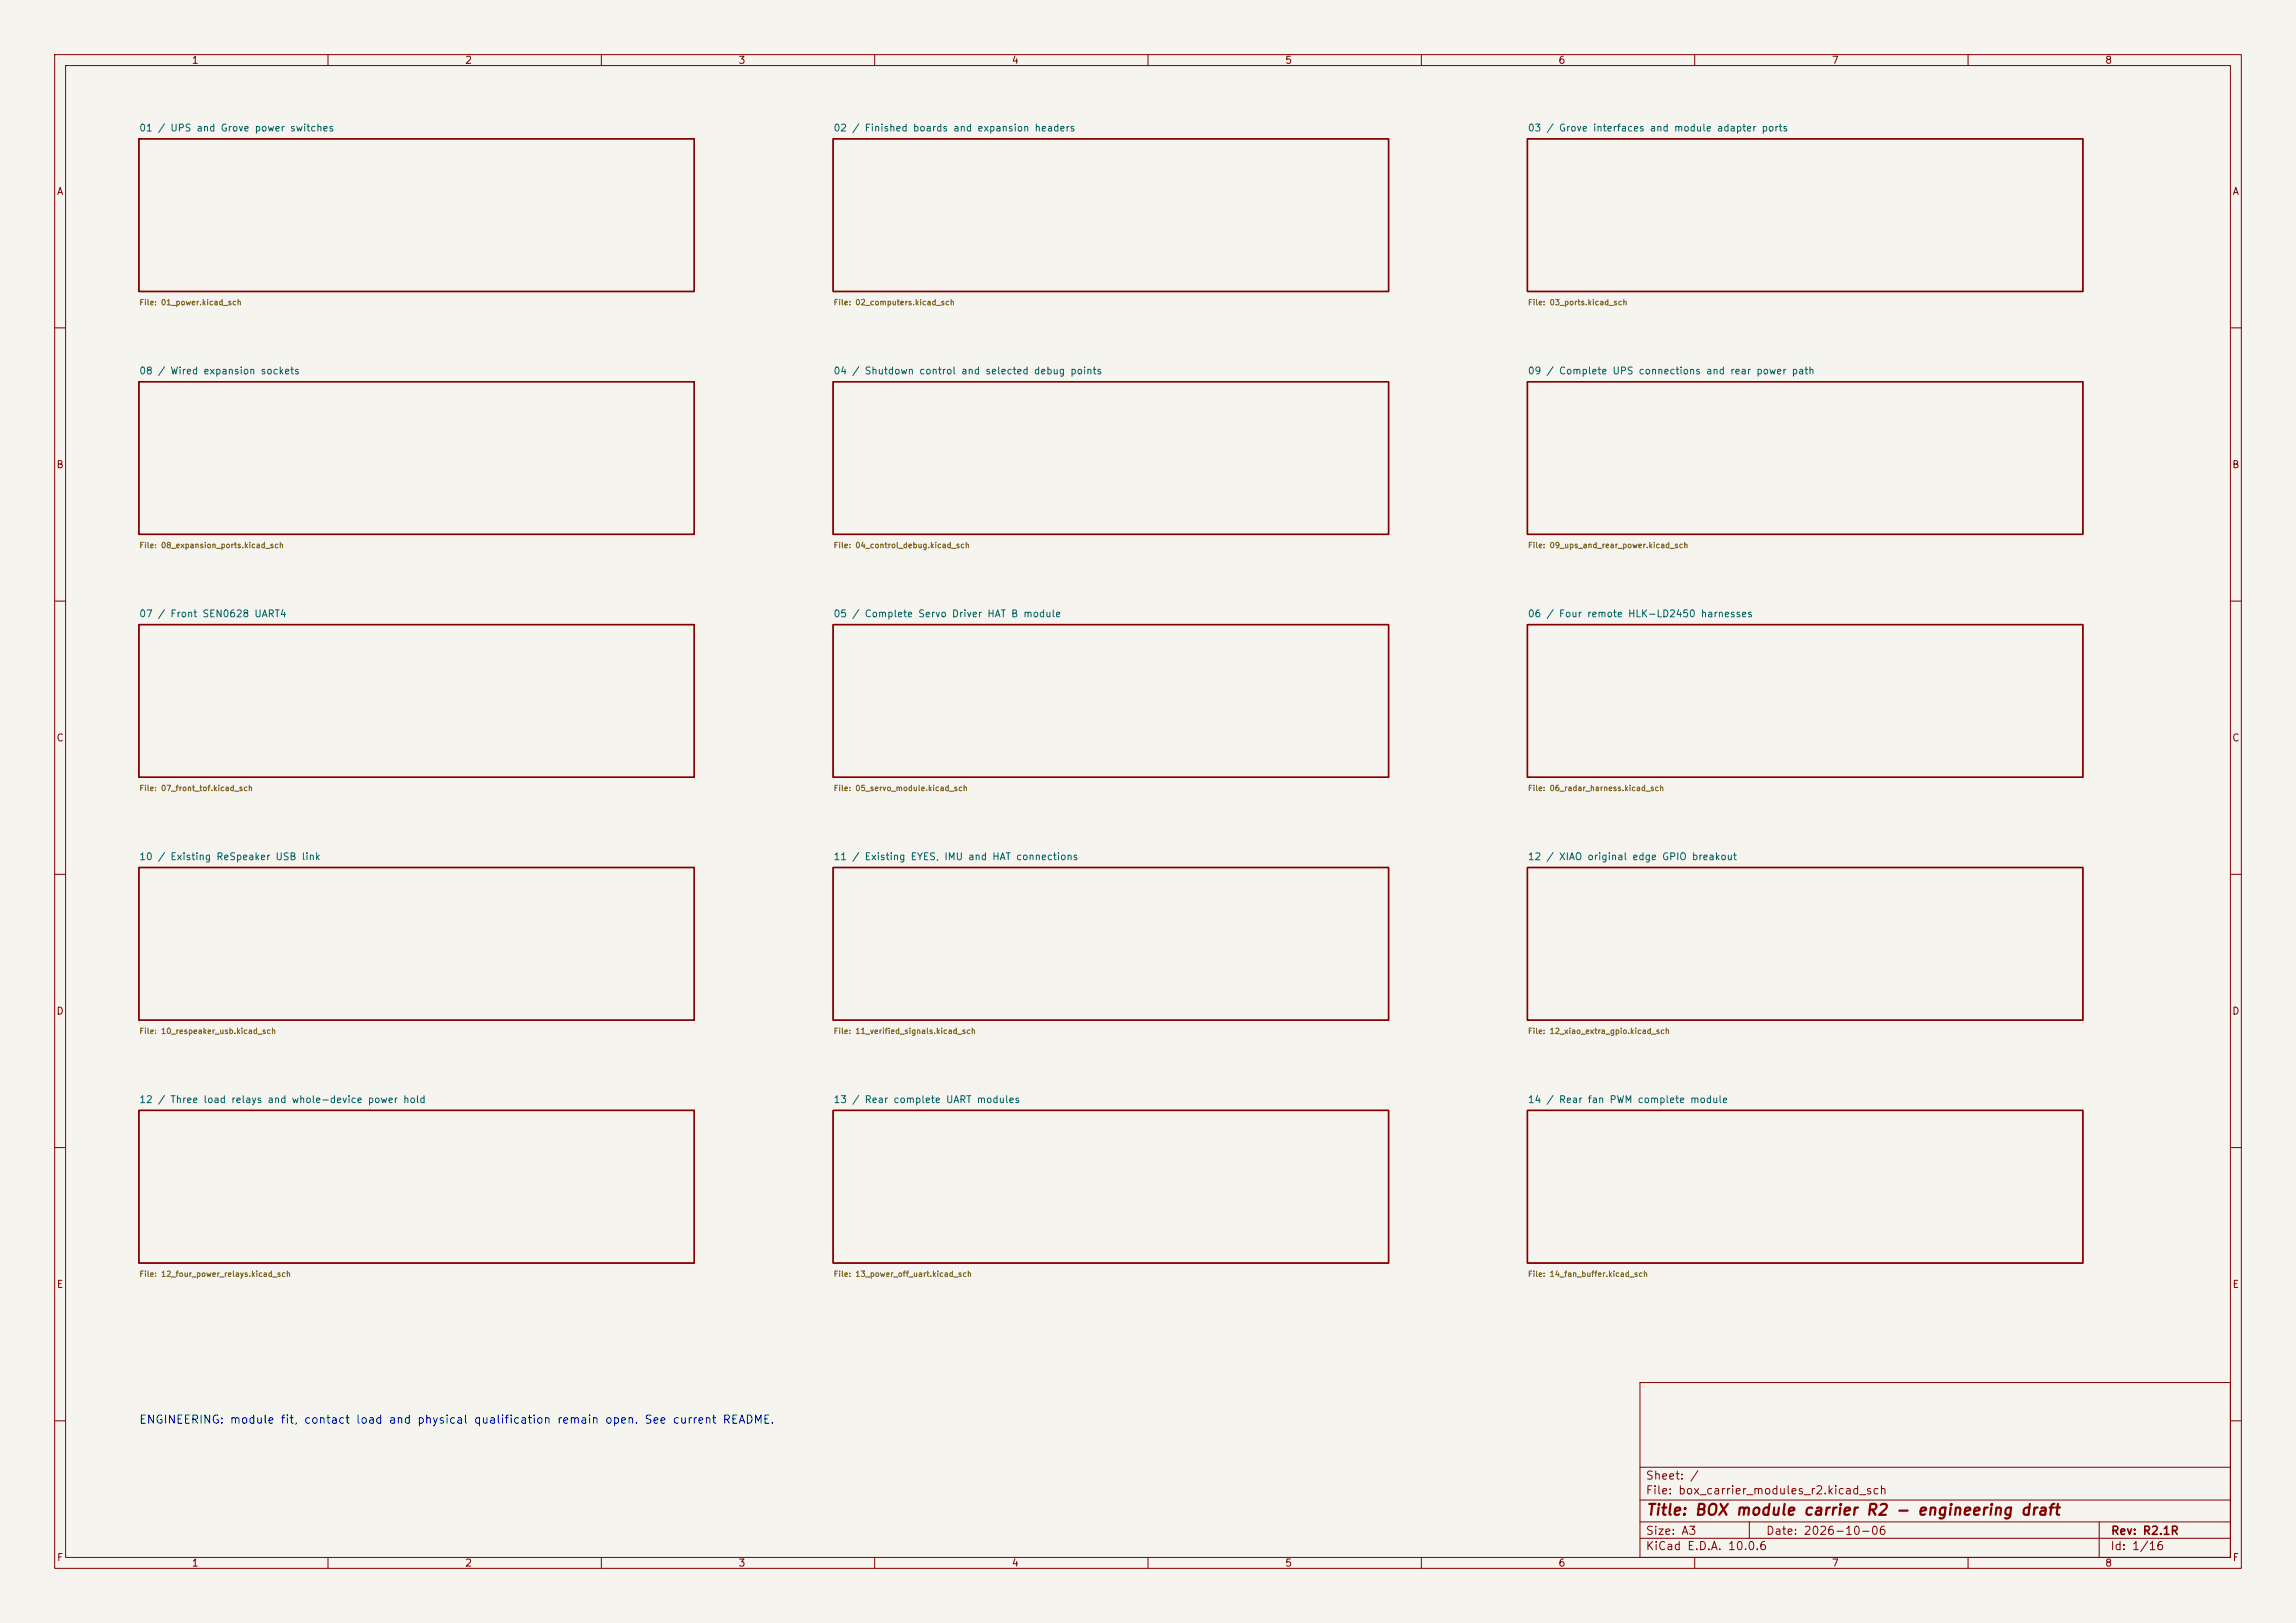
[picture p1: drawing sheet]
<svg xmlns="http://www.w3.org/2000/svg" width="420mm" height="297mm" viewBox="0 0 420 297" stroke-linecap="round" stroke-linejoin="round" font-family="sans-serif">
<defs><g id="words">
<text font-size="2" fill="#840000" x="301" y="277.8">Title: BOX module carrier R2 - engineering draft</text>
<text font-size="1.5" fill="#0000c2" x="25.4" y="260.9">ENGINEERING: module fit, contact load and physical qualification remain open. See current README.</text>
<g font-size="1.5" fill="#840000">
<text x="300.9" y="273.8">File: box_carrier_modules_r2.kicad_sch</text>
<text x="300.9" y="271.1">Sheet: /</text>
<text x="300.9" y="281.2">Size: A3</text>
<text x="322.9" y="281.2">Date: 2026-10-06</text>
<text x="386" y="281.2">Rev: R2.1R</text>
<text x="300.9" y="284">KiCad E.D.A. 10.0.6</text>
<text x="385.9" y="284">Id: 1/16</text>
</g>
<g font-size="1.3" fill="#840000">
<text x="35" y="12">1</text>
<text x="85" y="12">2</text>
<text x="135" y="12">3</text>
<text x="185" y="12">4</text>
<text x="235" y="12">5</text>
<text x="285" y="12">6</text>
<text x="335" y="12">7</text>
<text x="385" y="12">8</text>
<text x="10.3" y="36">A</text>
<text x="408.3" y="36">A</text>
<text x="10.2" y="86">B</text>
<text x="408.2" y="86">B</text>
<text x="10.2" y="136">C</text>
<text x="408.2" y="136">C</text>
<text x="10.2" y="186">D</text>
<text x="408.2" y="186">D</text>
<text x="10.3" y="236">E</text>
<text x="408.3" y="236">E</text>
<text x="10.3" y="286">F</text>
<text x="35" y="287">1</text>
<text x="85" y="287">2</text>
<text x="135" y="287">3</text>
<text x="185" y="287">4</text>
<text x="235" y="287">5</text>
<text x="285" y="287">6</text>
<text x="335" y="287">7</text>
<text x="385" y="287">8</text>
<text x="408.3" y="286">F</text>
</g>
<g font-size="1.3" fill="#006464">
<text x="25.4" y="24.4">01 / UPS and Grove power switches</text>
<text x="152.4" y="24.4">02 / Finished boards and expansion headers</text>
<text x="279.4" y="24.4">03 / Grove interfaces and module adapter ports</text>
<text x="25.4" y="68.8">08 / Wired expansion sockets</text>
<text x="152.4" y="68.8">04 / Shutdown control and selected debug points</text>
<text x="279.4" y="68.8">09 / Complete UPS connections and rear power path</text>
<text x="25.4" y="113.3">07 / Front SEN0628 UART4</text>
<text x="152.4" y="113.3">05 / Complete Servo Driver HAT B module</text>
<text x="279.4" y="113.3">06 / Four remote HLK-LD2450 harnesses</text>
<text x="25.4" y="157.7">10 / Existing ReSpeaker USB link</text>
<text x="152.4" y="157.7">11 / Existing EYES, IMU and HAT connections</text>
<text x="279.4" y="157.7">12 / XIAO original edge GPIO breakout</text>
<text x="25.4" y="202.2">12 / Three load relays and whole-device power hold</text>
<text x="152.4" y="202.2">13 / Rear complete UART modules</text>
<text x="279.4" y="202.2">14 / Rear fan PWM complete module</text>
</g>
<g font-size="1" fill="#725600">
<text x="25.4" y="56.1">File: 01_power.kicad_sch</text>
<text x="152.4" y="56.1">File: 02_computers.kicad_sch</text>
<text x="279.4" y="56.1">File: 03_ports.kicad_sch</text>
<text x="25.4" y="100.5">File: 08_expansion_ports.kicad_sch</text>
<text x="152.4" y="100.5">File: 04_control_debug.kicad_sch</text>
<text x="279.4" y="100.5">File: 09_ups_and_rear_power.kicad_sch</text>
<text x="25.4" y="145">File: 07_front_tof.kicad_sch</text>
<text x="152.4" y="145">File: 05_servo_module.kicad_sch</text>
<text x="279.4" y="145">File: 06_radar_harness.kicad_sch</text>
<text x="25.4" y="189.4">File: 10_respeaker_usb.kicad_sch</text>
<text x="152.4" y="189.4">File: 11_verified_signals.kicad_sch</text>
<text x="279.4" y="189.4">File: 12_xiao_extra_gpio.kicad_sch</text>
<text x="25.4" y="233.9">File: 12_four_power_relays.kicad_sch</text>
<text x="152.4" y="233.9">File: 13_power_off_uart.kicad_sch</text>
<text x="279.4" y="233.9">File: 14_fan_buffer.kicad_sch</text>
</g>
</g></defs>
<path d="M0 0h420v297h-420z" fill="#f5f4ef" stroke="#f5f4ef" stroke-width=".18"/>
<g fill="none" stroke="#840000" stroke-width=".18">
<path d="M10 10h400v277h-400zM12 12h396v273h-396zM60 10v2M110 10v2M160 10v2M210 10v2M260 10v2M310 10v2M360 10v2M10 60h2M408 60h2M10 110h2"/>
<path d="M408 110h2M10 160h2M408 160h2M10 210h2M408 210h2M300 253h108v32h-108zM10 260h2M300 278.5h108M300 274.5h108M300 268.5h108M320 278.5v3M384 278.5v6.5"/>
<path d="M408 260h2M60 285v2M110 285v2M160 285v2M210 285v2M260 285v2M300 281.5h108M310 285v2M360 285v2"/>
</g>
<g fill="none" stroke="#840000" stroke-width=".25">
<path d="M25.4 25.4h101.6v27.9h-101.6zM152.4 25.4h101.6v27.9h-101.6zM279.4 25.4h101.6v27.9h-101.6zM25.4 69.9h101.6v27.9h-101.6zM152.4 69.9h101.6v27.9h-101.6zM279.4 69.9h101.6v27.9h-101.6zM25.4 114.3h101.6v27.9h-101.6zM152.4 114.3h101.6v27.9h-101.6zM279.4 114.3h101.6v27.9h-101.6zM25.4 158.8h101.6v27.9h-101.6zM152.4 158.8h101.6v27.9h-101.6zM279.4 158.8h101.6v27.9h-101.6z"/>
<path d="M25.4 203.2h101.6v27.9h-101.6zM152.4 203.2h101.6v27.9h-101.6zM279.4 203.2h101.6v27.9h-101.6z"/>
</g>
<use href="#words"/>
</svg>
